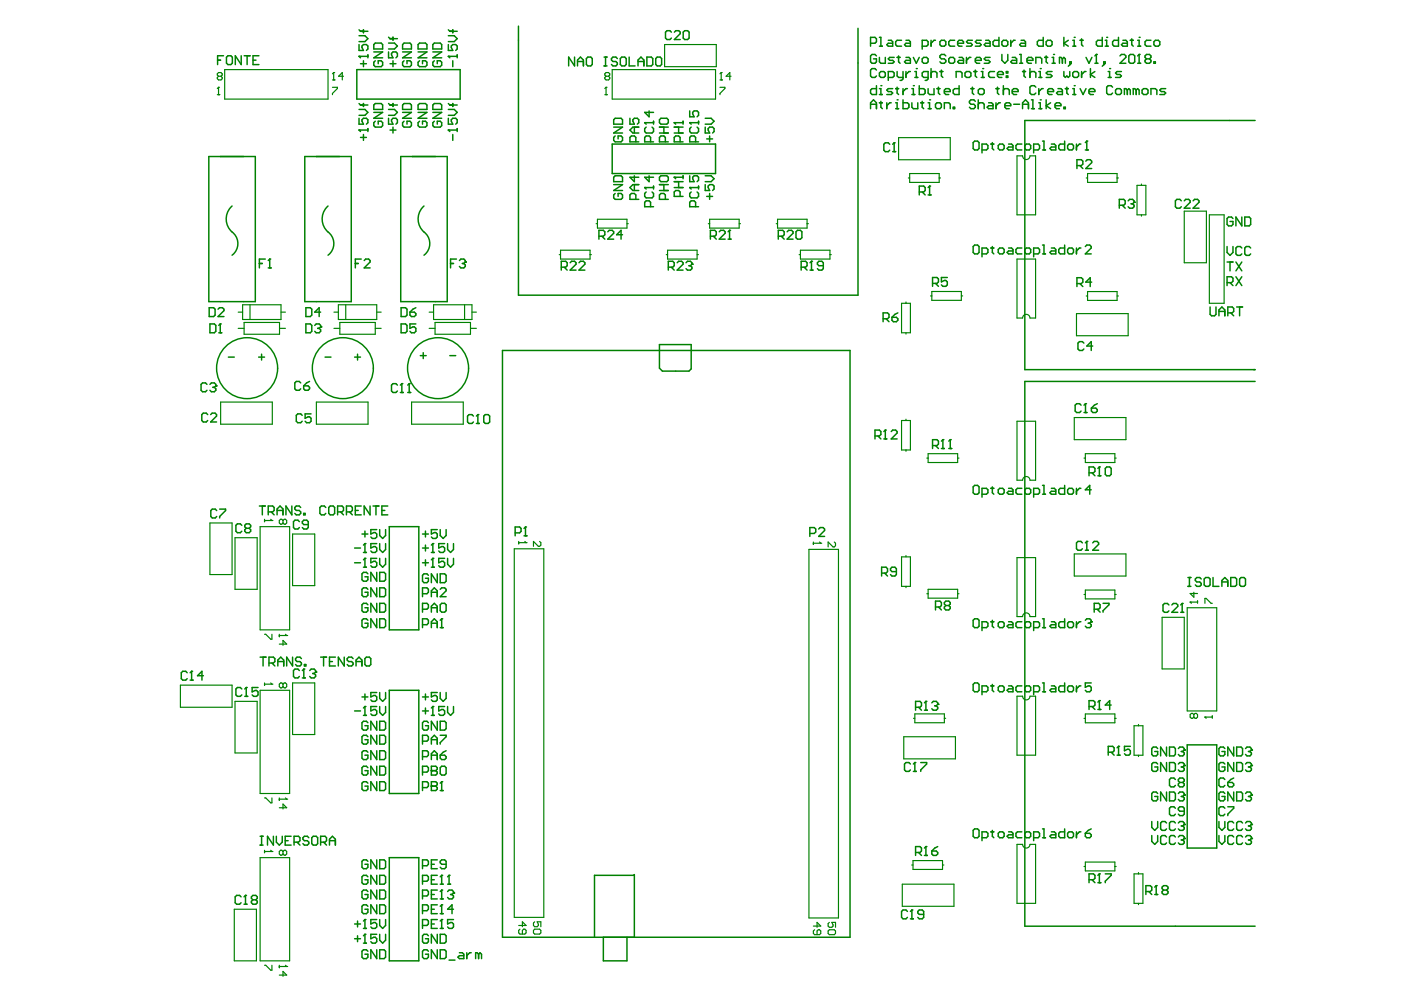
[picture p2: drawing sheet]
<svg xmlns="http://www.w3.org/2000/svg" width="297mm" height="210mm" viewBox="0 0 297 210" stroke-linecap="round" stroke-linejoin="round" font-family="sans-serif">
<g fill="none" stroke="#008000" stroke-width=".25">
<path d="M47.5 14.7h21.9v6.3h-21.9zM129.5 14.7h21.9v6.3h-21.9zM140.6 9.4h10.9v4.7h-10.9zM190.1 29.1h10.9v4.7h-10.9zM192.2 37.7h.3M192.5 36.7h6.2v1.9h-6.2zM198.7 37.7h.3M216.3 33h-1.1v12.5h3.9v-12.5h-1.2M229.8 37.7h.3M230.1 36.7h6.2v1.9h-6.2zM236.3 37.7h.3M240.6 39.2h1.8v6.3h-1.8z"/>
<path d="M241.5 38.9v.3M118.3 53.9h.3M118.6 52.9h6.2v1.9h-6.2zM124.8 53.9h.3M126.1 47.3h.3M126.4 46.4h6.2v1.9h-6.2zM132.6 47.3h.3M141 53.9h.2M141.2 52.9h6.3v1.9h-6.3zM147.5 53.9h.3M149.9 47.3h.2M150.1 46.4h6.3v1.9h-6.3z"/>
<path d="M156.4 47.3h.3M164.2 47.3h.3M164.5 46.4h6.2v1.9h-6.2zM169.1 53.9h.2M169.3 52.9h6.3v1.9h-6.3zM170.7 47.3h.3M175.6 53.9h.3M241.5 45.5v.2M250.5 44.7h4.7v10.9h-4.7zM255.9 45.5h3.1v18.7h-3.1zM50.4 69.5h1.2M50.4 66h.9"/>
<path d="M51.3 64.5h8.2v3.1h-8.2zM51.6 68.2h7.5v2.5h-7.5zM52.9 64.5v3.1M59.1 69.5h1.3M59.5 66h.9M70.6 69.5h1.3M70.6 66h1M71.6 64.5h8.1v3.1h-8.1zM71.9 68.2h7.5v2.5h-7.5zM73.1 64.5v3.1M79.4 69.5h1.2M79.7 66h.9"/>
<path d="M90.8 69.5h1.2M90.8 66h.9M91.7 64.5h8.2v3.1h-8.2zM92 68.2h7.5v2.5h-7.5zM98.3 64.5v3.1M99.5 69.5h1.3M99.9 66h.9M190.7 64.2h1.9v6.2h-1.9zM191.7 63.9v.3M191.7 70.4v.3M196.9 62.6h.2M197.1 61.7h6.3v1.9h-6.3z"/>
<path d="M203.4 62.6h.3M216.3 67.3h-1.1v-12.5h3.9v12.5h-1.2M227.7 66.4h11v4.6h-11zM229.8 62.6h.3M230.1 61.7h6.2v1.9h-6.2zM236.3 62.6h.3M46.7 85.1h10.9v4.7h-10.9zM66.9 85.1h11v4.7h-11zM87.1 85.1h10.9v4.7h-10.9zM190.7 89h1.9v6.2h-1.9zM191.7 88.7v.3M191.7 95.2v.3"/>
<path d="M196.1 96.9h.3M196.4 96h6.2v1.9h-6.2zM202.6 96.9h.3M227.3 88.4h10.9v4.6h-10.9zM229.3 96.9h.3M229.6 96h6.3v1.9h-6.3zM235.9 96.9h.2M44.4 110.7h4.7v10.9h-4.7zM49.7 113.8h4.7v10.9h-4.7zM55 111.4h6.3v21.9h-6.3zM61.9 113h4.7v10.9h-4.7zM108.8 116.1h6.2v78h-6.2z"/>
<path d="M171.1 116.2h6.3v78h-6.3zM190.7 117.8h1.9v6.3h-1.9zM191.7 117.6v.2M216.3 101.6h-1.1v-12.5h3.9v12.5h-1.2M227.3 117.2h10.9v4.7h-10.9zM191.7 124.1v.3M196.1 125.6h.3M196.4 124.7h6.2v1.9h-6.2zM202.6 125.6h.3M216.3 130.5h-1.1v-12.5h3.9v12.5h-1.2M229.3 125.8h.3M229.6 124.9h6.3v1.8h-6.3z"/>
<path d="M235.9 125.8h.2M245.9 130.6h4.6v10.9h-4.6zM251.2 128.6h6.2v21.8h-6.2zM38.2 145h10.9v4.7h-10.9zM49.7 148.4h4.7v10.9h-4.7zM55 146.1h6.3v21.8h-6.3zM61.9 144.5h4.7v10.9h-4.7zM191.2 155.9h10.9v4.7h-10.9zM193.3 152h.2M193.5 151.1h6.3v1.8h-6.3zM199.8 152h.3M216.3 147.3h-1.1v12.5h3.9v-12.5h-1.2"/>
<path d="M229.3 152h.3M229.6 151.1h6.3v1.8h-6.3zM235.9 152h.2M239.9 153.6h1.9v6.2h-1.9zM240.9 153.3v.3M240.9 159.8v.3M252.6 151.2l-.3-.2h-.2l-.3 .2v.5l.3 .3h.2l.3-.3M252.6 151.2l.2-.2h.3l.3 .2v.5l-.3 .3h-.3l-.2-.3M252.6 151.2v.5M254.9 151.7h.1M254.9 151.7h1.6M254.9 151.7l.3 .3"/>
<path d="M256.5 151.5v.5M216.3 178.7h-1.1v12.4h3.9v-12.4h-1.2M49.6 192.4h4.7v10.9h-4.7zM55 181.5h6.3v21.8h-6.3zM190.9 187.1h10.9v4.7h-10.9zM192.9 183h.3M193.2 182.1h6.2v1.9h-6.2zM199.4 183h.3M229.3 183.3h.3M229.6 182.4h6.3v1.9h-6.3zM235.9 183.3h.2M239.9 184.9h1.9v6.2h-1.9z"/>
<path d="M240.9 184.6v.3M240.9 191.1v.3"/>
</g>
<g fill="none" stroke="#008000" stroke-width=".31">
<path d="M75.5 14.7h21.9v6.3h-21.9zM109.7 5.5v57h71.8v-56.5M44.2 33.1h9.8v30.7h-9.8zM64.5 33.1h9.8v30.7h-9.8zM84.8 33.1h9.8v30.7h-9.8zM129.5 30.5h21.9v6.2h-21.9zM265.5 25.5h-48.7v52.7h48.7M68.8 75.6h1.2M88.9 75.3h1.3M89.5 74.6v1.3M106.3 74.2h73.5v124.1h-73.5zM139.5 72.9h6.7v5.2l-.4 .4h-5.7l-.6-.6z"/>
<path d="M43.8 81.3l-.3-.3h-.6l-.4 .3v1.3l.4 .3h.6l.3-.3M43.9 87.7l-.3-.3h-.6l-.3 .3v1.3l.3 .3h.6l.3-.3M44.4 81.3l.3-.3h.6l.4 .3v.3M44.6 87.7l.3-.3h.6l.3 .3v.3l-1.2 1.3h1.2M265.5 80.7h-48.7v115.3h48.7M45.8 108l-.3-.3h-.6l-.3 .3v1.3l.3 .3h.6l.3-.3M46.5 107.7h1.2v.3l-1.2 1.3v.3M82.4 111.4h6.2v21.9h-6.2zM82.4 146.1h6.2v21.8h-6.2zM251.2 157.6h6.2v21.8h-6.2zM82.4 181.5h6.2v21.8h-6.2zM125.8 198.3v-13.1h8.3l.1-.1v13.2"/>
<path d="M127.6 198.3v5h5v-5"/>
</g>
<circle cx="45.7" cy="81.6" r=".16" fill="#008000"/>
<path d="M44.4 68.5h.9l.4 .4v1.2l-.4 .3h-.9zM46.3 70.4h.6M46.6 68.5v1.9M45 82h.3M45.3 82l.4 .3v.3l-.4 .3h-.6l-.3-.3M45.7 81.6l-.4 .4" fill="none" stroke="#008000" stroke-width=".31"/>
<circle cx="46.6" cy="68.5" r=".16" fill="#008000"/>
<path d="M44.3 65.1h.9l.3 .3v1.3l-.3 .3h-.9zM46.1 65.4l.3-.3h.7l.3 .3v.3l-1.3 1.3h1.3M46.6 68.5l-.3 .4M51.2 145.8l-.4-.3h-.6l-.3 .3v1.2l.3 .3h.6l.4-.3M51.8 147.3h.6M52.1 145.5v1.8" fill="none" stroke="#008000" stroke-width=".31"/>
<g fill="none" stroke="#008000" stroke-width=".25">
<path d="M46.2 18.5h.1M46.2 16.1l-.2-.2v-.3l.2-.2h.6l.2 .2v.3l-.2 .2M46.2 16.1l-.2 .3v.3l.2 .2h.6l.2-.2v-.3l-.2-.3M46.2 16.1h.6M46.2 18.5v1.5M46.2 18.5l-.2 .2M46 20h.5M56 144.5v.5M56 144.8h1.5M57.3 144.5l.2 .3M57.5 144.8h.1M56 168.8h.2l1.1 1.1h.2v-1.1"/>
<path d="M56 179.9v.5M57.3 179.9l.2 .3M56 180.2h1.5M57.5 180.2h.1M56 204.2h.2l1.1 1.1h.2v-1.1"/>
</g>
<circle cx="52.1" cy="145.5" r=".16" fill="#008000"/>
<path d="M54.9 55.8h.6M56.1 54.8h-1.2v1.9M56.7 56.7h.7M57.1 54.8v1.9M54.7 75.6h1.3M55.3 74.9v1.3M51.2 111.2l-.4-.4h-.6l-.3 .4v1.2l.3 .3h.6l.4-.3M52.1 111.8l-.3-.3v-.3l.3-.4h.6l.3 .4v.3l-.3 .3M52.1 111.8l-.3 .3v.3l.3 .3h.6l.3-.3v-.3l-.3-.3M52.1 111.8h.6M52.1 145.5l-.3 .3M54.6 145.5h-1.3v.9l.7-.3h.3l.3 .3v.6l-.3 .3h-.6l-.4-.3" fill="none" stroke="#008000" stroke-width=".31"/>
<path d="M56 109.9v.5M56 110.1h1.5M57.3 109.9l.2 .2M57.5 110.1h.1M56 134.2h.2l1.1 1.1h.2v-1.1" fill="none" stroke="#008000" stroke-width=".25"/>
<circle cx="57.1" cy="54.8" r=".16" fill="#008000"/>
<path d="M57.1 54.8l-.4 .3M64.7 68.5h1l.3 .4v1.2l-.3 .3h-1zM66.6 68.9l.3-.4h.6l.3 .4v.3M63.6 81l-.3-.3h-.6l-.3 .3v1.3l.3 .3h.6l.3-.3M63.9 87.9l-.3-.3h-.6l-.3 .3v1.2l.3 .3h.6l.3-.3M64.2 81.6h1l.3 .4v.3l-.3 .3h-.6l-.4-.3zM65.5 80.7l-.6 .3-.7 .6M65.8 87.6h-1.2v.9l.9-.3 .3 .3v.6l-.3 .3h-.6l-.3-.3M63.3 110.4l-.3-.3h-.6l-.3 .3v1.2l.3 .3h.6l.3-.3M65.2 111h-.9l-.3-.3v-.3l.3-.3h.6l.3 .3v1.2l-.3 .3h-.6l-.3-.3" fill="none" stroke="#008000" stroke-width=".31"/>
<circle cx="67.8" cy="69.2" r=".16" fill="#008000"/>
<g fill="none" stroke="#008000" stroke-width=".31">
<path d="M75.2 55.8h.6M76.4 54.8h-1.2v1.9M77.1 55.1l.3-.3h.6l.3 .3v.3l-1.2 1.3h1.2M64.7 65.1h1l.3 .3v1.3l-.3 .3h-1zM67.2 69.5h.3M67.5 69.5l.3 .3v.3l-.3 .3h-.6l-.3-.3M67.8 69.2l-.3 .3M67.8 66h-1.2l.9-.9v1.9M75 75.6h1.3M75.6 74.9v1.3M84.1 81.5l-.3-.3h-.7l-.3 .3v1.2l.3 .3h.7l.3-.3M84.7 83h.6"/>
<path d="M85 81.2v1.8"/>
</g>
<path d="M70.3 18.5h1.1v.2l-1.1 1.1v.2M70.3 16.9h.6M70.6 15.4h.1M70.6 15.4v1.5M70.6 15.4l-.3 .2M72.7 16.1h-1.1l.8-.7v1.5" fill="none" stroke="#008000" stroke-width=".25"/>
<circle cx="85" cy="81.2" r=".16" fill="#008000"/>
<path d="M85 81.2l-.3 .3M86.3 83h.6M86.6 81.2v1.8" fill="none" stroke="#008000" stroke-width=".31"/>
<circle cx="86.6" cy="81.2" r=".16" fill="#008000"/>
<path d="M95.3 55.8h.6M96.6 54.8h-1.3v1.9M97.2 55.1l.3-.3h.6l.3 .3v.3M84.9 65.1h.9l.3 .3v1.3l-.3 .3h-.9zM84.9 68.5h.9l.3 .4v1.2l-.3 .3h-.9zM86.7 66h1l.3 .4v.3l-.3 .3h-.7l-.3-.3zM88 68.5h-1.3v1l.7-.3h.3l.3 .3v.6l-.3 .3h-.7l-.3-.3M88 65.1l-.6 .3-.7 .6M95.2 75.3h1.2M86.6 81.2l-.3 .3" fill="none" stroke="#008000" stroke-width=".31"/>
<circle cx="98.4" cy="55.4" r=".16" fill="#008000"/>
<g fill="none" stroke="#008000" stroke-width=".31">
<path d="M129.8 25.3l.3-.3h1.3l.3 .3v1h-1.9zM129.8 37.5l.3-.3h1.3l.3 .3v.9h-1.9zM129.8 39.1h1.9l-1.9 1.2h1.9M129.8 26.9h1.9l-1.9 1.2h1.9M130.1 28.8l-.3 .3v.6l.3 .3h1.3l.3-.3v-.6l-.3-.3h-.6v.6M133.3 25v1.3h.9l-.3-.6v-.4l.3-.3h.6l.3 .3v.7l-.3 .3M134.2 26.9v1.2M134.2 37.2v1.2l-.9-.9h1.8M134.2 39.1v1.2M134.5 30v-.9l-.3-.3h-.6l-.3 .3v.9h1.8M135.1 39.1h-1.2l-.6 .6 .6 .6h1.2M135.1 26.9h-1.2l-.6 .6 .6 .6h1.2"/>
<path d="M97.8 55.8h.3M98.1 55.8l.3 .3v.3l-.3 .3h-.6l-.3-.3M98.4 55.4l-.3 .4M130.1 40.9l-.3 .3v.7l.3 .3h1.3l.3-.3v-.7l-.3-.3h-.6v.7M134.5 42.2v-1l-.3-.3h-.6l-.3 .3v1h1.8M141.4 56.5h.9l.3-.3v-.6l-.3-.3h-.9v1.9M142 56.5l.6 .7M143.3 55.6l.3-.3h.6l.3 .3v.3l-1.2 1.3h1.2M145.1 55.6l.3-.3h.7l.3 .3v.3"/>
</g>
<path d="M128.2 18.5h.1M128.2 16.1l-.2-.2v-.3l.2-.2h.5l.3 .2v.3l-.3 .2M128.2 16.1l-.2 .3v.3l.2 .2h.5l.3-.2v-.3l-.3-.3M128.2 16.1h.5M128.2 18.5v1.5M128.2 18.5l-.2 .2M128 20h.5M114.2 114.6l.2 .2v.5l-.2 .3h-.3l-1-1v1M112.9 196.9l.2-.3h1.1l.2 .3v.5l-.2 .2h-1.1l-.2-.2zM113.1 195.1l-.2 .2v.5l.2 .3h.5l.3-.3-.3-.7h.8v1" fill="none" stroke="#008000" stroke-width=".25"/>
<circle cx="146.4" cy="55.9" r=".16" fill="#008000"/>
<path d="M142.6 39.7h1.9M142.6 38.4h1.9M142.6 37.5h1.9M143.6 38.4v1.3M144.5 37.2v.6M143.9 41.6v-1l-.3-.3h-.6l-.4 .3v1h1.9M145.8 56.2h.3M146.1 56.2l.3 .3v.3l-.3 .4h-.7l-.3-.4M146.4 55.9l-.3 .3" fill="none" stroke="#008000" stroke-width=".31"/>
<circle cx="142.6" cy="37.5" r=".16" fill="#008000"/>
<path d="M142.6 37.5l.4 .3M142.6 28.1h1.9M142.6 26.9h1.9M142.6 26h1.9M143.6 26.9v1.2M143.9 30v-.9l-.3-.3h-.6l-.4 .3v.9h1.9M144.5 25.7v.6" fill="none" stroke="#008000" stroke-width=".31"/>
<circle cx="142.6" cy="26" r=".16" fill="#008000"/>
<path d="M142 6.8l-.3-.3h-.6l-.3 .3v1.3l.3 .3h.6l.3-.3M142.7 6.8l.3-.3h.6l.3 .3v.3l-1.2 1.3h1.2M144.5 6.8l.4-.3h.6l.3 .3v1.3l-.3 .3h-.6l-.4-.3zM142.6 26l.4 .3M150.3 50h.9l.3-.3v-.7l-.3-.3h-.9v1.9M150.9 50l.6 .6M152.2 49l.3-.3h.6l.3 .3v.4l-1.2 1.2h1.2M154 50.6h.7M154.4 48.7v1.9" fill="none" stroke="#008000" stroke-width=".31"/>
<circle cx="154.4" cy="48.7" r=".16" fill="#008000"/>
<path d="M154.4 48.7l-.4 .3M195.9 179.1v1.9M193.7 180.4h.9l.4-.3v-.7l-.4-.3h-.9v1.9M194.3 180.4l.7 .6M195.6 181h.6" fill="none" stroke="#008000" stroke-width=".31"/>
<g fill="none" stroke="#008000" stroke-width=".25">
<path d="M152.3 18.5h1.1v.2l-1.1 1.1v.2M152.3 16.9h.5M152.6 15.4h.1M152.6 15.4v1.5M152.6 15.4l-.3 .2M154.7 16.1h-1.1l.8-.7v1.5M172.1 114.7v.5M172.1 114.9h1.5M173.4 114.7l.2 .2M173.6 114.9h.1M176.5 114.7l.3 .2v.6l-.3 .2h-.3l-1-1v1M172.1 196h1.5l-.7-.8v1"/>
<path d="M172.3 196.7l-.2 .3v.5l.2 .3h1.1l.2-.3v-.5l-.2-.3h-.3l-.2 .3v.8M175.2 197l.3-.3h1l.3 .3v.5l-.3 .3h-1l-.3-.3zM175.5 195.2l-.3 .2v.6l.3 .2h.5l.2-.2-.2-.8h.8v1"/>
</g>
<circle cx="195.9" cy="179.1" r=".16" fill="#008000"/>
<path d="M192.6 161.7l-.3-.3h-.6l-.3 .3v1.2l.3 .3h.6l.3-.3M193.2 163.2h.7M193.5 161.4v1.8M195.9 179.1l-.3 .3M198.4 179.1l-.6 .3-.7 .7M197.1 180.1h1l.3 .3v.3l-.3 .3h-.6l-.4-.3z" fill="none" stroke="#008000" stroke-width=".31"/>
<circle cx="193.5" cy="161.4" r=".16" fill="#008000"/>
<path d="M193.7 149.7h.9l.4-.4v-.6l-.4-.3h-.9v1.9M194.3 149.7l.7 .6M195.6 150.3h.6M195.9 148.4v1.9M193.5 161.4l-.3 .3M194.8 161.4h1.2v.3l-1.2 1.2v.3" fill="none" stroke="#008000" stroke-width=".31"/>
<circle cx="195.9" cy="148.4" r=".16" fill="#008000"/>
<path d="M195.9 148.4l-.3 .3M197.1 148.7l.4-.3h.6l.3 .3v.3" fill="none" stroke="#008000" stroke-width=".31"/>
<circle cx="198.4" cy="149" r=".16" fill="#008000"/>
<path d="M196.7 39.4v1.8M194.5 40.6h.9l.3-.3v-.6l-.3-.3h-.9v1.8M195.1 40.6l.6 .6M196.4 41.2h.6M197.8 149.3h.3M198.1 149.3l.3 .4v.3l-.3 .3h-.6l-.4-.3M198.4 149l-.3 .3" fill="none" stroke="#008000" stroke-width=".31"/>
<circle cx="196.7" cy="39.4" r=".16" fill="#008000"/>
<path d="M196.7 39.4l-.3 .3M230.4 186.2h.9l.4-.4v-.6l-.4-.3h-.9v1.9M231 186.2l.7 .6M232.3 186.8h.6M232.6 184.9v1.9" fill="none" stroke="#008000" stroke-width=".31"/>
<circle cx="232.6" cy="184.9" r=".16" fill="#008000"/>
<path d="M234.5 159.2h.9l.3-.3v-.7l-.3-.3h-.9v1.9M235.1 159.2l.6 .6M236.3 159.8h.7M236.6 157.9v1.9M232.6 184.9l-.3 .3M233.8 184.9h1.3v.3l-1.3 1.3v.3" fill="none" stroke="#008000" stroke-width=".31"/>
<circle cx="236.6" cy="157.9" r=".16" fill="#008000"/>
<path d="M230.4 149.5h.9l.4-.3v-.6l-.4-.3h-.9v1.8M231 149.5l.7 .6M232.3 150.1h.6M232.6 148.3v1.8M236.6 157.9l-.3 .3M239.1 157.9h-1.2v1l.6-.4h.3l.3 .4v.6l-.3 .3h-.6l-.3-.3" fill="none" stroke="#008000" stroke-width=".31"/>
<circle cx="232.6" cy="148.3" r=".16" fill="#008000"/>
<path d="M232.6 98.8v1.9M230.4 100.1h.9l.4-.4v-.6l-.4-.3h-.9v1.9M231 100.1l.7 .6M232.3 100.7h.6M231.5 128.9h.9l.3-.3v-.6l-.3-.3h-.9v1.8M232.1 128.9l.6 .6M233.4 127.7h1.2v.3l-1.2 1.2v.3M232.6 148.3l-.3 .3M235.1 149.2h-1.3l1-.9v1.8" fill="none" stroke="#008000" stroke-width=".31"/>
<circle cx="232.6" cy="98.8" r=".16" fill="#008000"/>
<path d="M232.6 98.8l-.3 .3M233.8 99.1l.3-.3h.7l.3 .3v1.3l-.3 .3h-.7l-.3-.3zM242.4 188.6h1l.3-.3v-.6l-.3-.3h-1v1.9M243.1 188.6l.6 .7M244.3 189.3h.6M244.6 187.4v1.9" fill="none" stroke="#008000" stroke-width=".31"/>
<circle cx="244.6" cy="187.4" r=".16" fill="#008000"/>
<path d="M63.3 141.9l-.3-.3h-.6l-.3 .3v1.2l.3 .3h.6l.3-.3M64 143.4h.6M64.3 141.6v1.8M244.6 187.4l-.3 .3M246.2 188.3l-.3-.3v-.3l.3-.3h.6l.3 .3v.3l-.3 .3M246.2 188.3l-.3 .3v.4l.3 .3h.6l.3-.3v-.4l-.3-.3M246.2 188.3h.6" fill="none" stroke="#008000" stroke-width=".31"/>
<path d="M251.8 127.4h.1M251.8 127.4h1.6M251.8 127.4l.3 .3M252.6 125.3v1.1l-.8-.8h1.6M253.4 127.1v.6M254.9 127.7v-1.1h.3l1 1.1h.3" fill="none" stroke="#008000" stroke-width=".25"/>
<circle cx="64.3" cy="141.6" r=".16" fill="#008000"/>
<path d="M64.3 141.6l-.3 .3M65.5 141.9l.3-.3h.7l.3 .3v.3" fill="none" stroke="#008000" stroke-width=".31"/>
<circle cx="66.8" cy="142.2" r=".16" fill="#008000"/>
<path d="M76 11.9h1.8M76.3 13.5h1.2M76.9 12.9v1.2M77.8 11.6v.6M66.1 142.5h.4M66.5 142.5l.3 .3v.3l-.3 .3h-.7l-.3-.3M66.8 142.2l-.3 .3" fill="none" stroke="#008000" stroke-width=".31"/>
<circle cx="76" cy="11.9" r=".16" fill="#008000"/>
<path d="M76 11.9l.3 .3M76 9.4v1.3h.9l-.3-1 .3-.3h.6l.3 .3v.7l-.3 .3M76 7.6h1.2l.6 .6-.6 .6h-1.2M76 6.3l.3 .3h1.5M76.9 6.3v.6M76 27.5h1.8M76.3 29.1h1.2M76.9 28.5v1.2M77.8 27.2v.6" fill="none" stroke="#008000" stroke-width=".31"/>
<circle cx="76" cy="27.5" r=".16" fill="#008000"/>
<g fill="none" stroke="#008000" stroke-width=".31">
<path d="M82.2 11v1.2h.9l-.3-.6v-.3l.3-.3h.7l.3 .3v.6l-.3 .3M82.2 9.1h1.3l.6 .6-.6 .7h-1.3M82.2 7.9l.3 .3h1.6M82.5 13.5h1.3M83.1 7.9v.6M83.1 12.9v1.2M85.2 9.4l.3-.3h1.2l.3 .3v1h-1.8zM85.2 11h1.8l-1.8 1.2h1.8M85.5 12.9l-.3 .3v.6l.3 .3h1.2l.3-.3v-.6l-.3-.3h-.6v.6M94.9 11.9h1.8M95.8 12.9v1.2M96.7 11.6v.6"/>
<path d="M76 27.5l.3 .3M76 25v1.3h.9l-.3-1 .3-.3h.6l.3 .3v.7l-.3 .3M76 23.2h1.2l.6 .6-.6 .6h-1.2M76 21.9l.3 .3h1.5M76.9 21.9v.6M82.2 25v1.3h.9l-.3-.7v-.3l.3-.3h.7l.3 .3v.7l-.3 .3M82.2 23.2h1.3l.6 .6-.6 .6h-1.3M82.2 21.9l.3 .3h1.6M82.5 27.5h1.3M83.1 21.9v.6M83.1 26.9v1.2M85.2 23.8h1.8l-1.8 1.2h1.8"/>
<path d="M85.2 22.2l.3-.3h1.2l.3 .3v1h-1.8zM85.5 25.6l-.3 .4v.6l.3 .3h1.2l.3-.3v-.6l-.3-.4h-.6v.7"/>
</g>
<circle cx="94.9" cy="11.9" r=".16" fill="#008000"/>
<g fill="none" stroke="#008000" stroke-width=".31">
<path d="M91.6 9.4l.3-.3h1.2l.3 .3v1h-1.8zM91.6 11h1.8l-1.8 1.2h1.8M91.9 12.9l-.3 .3v.6l.3 .3h1.2l.3-.3v-.6l-.3-.3h-.6v.6M94.9 11.9l.3 .3M94.9 9.4v1.3h.9l-.3-1 .3-.3h.6l.3 .3v.7l-.3 .3M94.9 7.6h1.2l.6 .6-.6 .6h-1.2M94.9 6.3l.3 .3h1.5M95.8 6.3v.6M91.6 22.2l.3-.3h1.2l.3 .3v1h-1.8zM91.6 23.8h1.8l-1.8 1.2h1.8M91.9 25.6l-.3 .4v.6l.3 .3h1.2l.3-.3v-.6l-.3-.4h-.6v.7M94.9 27.5h1.8"/>
<path d="M95.8 28.5v1.2M96.7 27.2v.6"/>
</g>
<circle cx="94.9" cy="27.5" r=".16" fill="#008000"/>
<path d="M94.9 27.5l.3 .3M94.9 25v1.3h.9l-.3-.7v-.3l.3-.3h.6l.3 .3v.7l-.3 .3M94.9 23.2h1.2l.6 .6-.6 .6h-1.2M94.9 21.9l.3 .3h1.5M95.8 21.9v.6M136.4 26h1.9M136.7 26.9l-.3 .3v.6l.3 .3h1.3l.3-.3v-.6l-.3-.3M137.6 30v-.9l-.3-.3h-.6l-.3 .3v.9h1.9M138.3 25.7v.6" fill="none" stroke="#008000" stroke-width=".31"/>
<circle cx="136.4" cy="26" r=".16" fill="#008000"/>
<path d="M136.4 26l.3 .3M137.3 23.5v1.2l-.9-.9h1.9M145.9 26h1.9M146.2 26.9l-.3 .3v.6l.3 .3h1.3l.3-.3v-.6l-.3-.3M147.2 30v-.9l-.3-.3h-.7l-.3 .3v.9h1.9M147.8 25.7v.6" fill="none" stroke="#008000" stroke-width=".31"/>
<circle cx="145.9" cy="26" r=".16" fill="#008000"/>
<path d="M145.9 26l.3 .3M145.9 23.5v1.2h1l-.4-.6v-.3l.4-.3h.6l.3 .3v.6l-.3 .3M171.3 112.9h1l.3-.3v-.7l-.3-.3h-1v1.9M173.2 111.9l.3-.3h.6l.4 .3v.4l-1.3 1.2h1.3M192 192.9l-.3-.4h-.6l-.4 .4v1.2l.4 .3h.6l.3-.3M192.6 194.4h.6M192.9 192.5v1.9" fill="none" stroke="#008000" stroke-width=".31"/>
<circle cx="192.9" cy="192.5" r=".16" fill="#008000"/>
<path d="M136.4 39.7h1.9M138.3 39.4v.6M136.7 40.6l-.3 .3v.7l.3 .3h1.3l.3-.3v-.7l-.3-.3M137.6 43.7v-.9l-.3-.3h-.6l-.3 .3v.9h1.9M192.9 192.5l-.3 .4M195.4 193.5h-.9l-.3-.3v-.3l.3-.4h.6l.3 .4v1.2l-.3 .3h-.6l-.3-.3" fill="none" stroke="#008000" stroke-width=".31"/>
<circle cx="136.4" cy="39.7" r=".16" fill="#008000"/>
<path d="M136.4 39.7l.3 .3M137.3 37.2v1.2l-.9-.9h1.9M145.9 39.7h1.9M147.8 39.4v.6M146.2 40.6l-.3 .3v.7l.3 .3h1.3l.3-.3v-.7l-.3-.3M147.2 43.7v-.9l-.3-.3h-.7l-.3 .3v.9h1.9" fill="none" stroke="#008000" stroke-width=".31"/>
<circle cx="145.9" cy="39.7" r=".16" fill="#008000"/>
<path d="M145.9 39.7l.3 .3M145.9 37.2v1.2h1l-.4-.6v-.3l.4-.3h.6l.3 .3v.6l-.3 .3M75 198.6h1.3M75.6 198v1.3M76.9 199.6h.6M77.2 197.7v1.9" fill="none" stroke="#008000" stroke-width=".31"/>
<circle cx="77.2" cy="197.7" r=".16" fill="#008000"/>
<g fill="none" stroke="#008000" stroke-width=".31">
<path d="M48.3 75.6h1.3M77.2 197.7l-.3 .3M77.8 185.5l-.3-.3h-.6l-.3 .3v1.3l.3 .3h.6l.3-.3v-.6h-.6M79.7 197.7h-1.2v.9l.6-.3h.3l.3 .3v.7l-.3 .3h-.6l-.3-.3M79.7 185.2v1.9l-1.2-1.9v1.9M80.3 185.2h1l.3 .3v1.3l-.3 .3h-1zM80.3 197.7v1.2l.7 .7 .6-.7v-1.2M89.4 186.5h.9l.3-.3v-.7l-.3-.3h-.9v1.9M90.6 198l-.3-.3h-.6l-.3 .3v1.3l.3 .3h.6l.3-.3v-.7h-.6M91.3 186.2h.6M92.5 185.2h-1.2v1.9h1.2M92.5 197.7v1.9l-1.2-1.9v1.9"/>
<path d="M93.1 197.7h1l.3 .3v1.3l-.3 .3h-1zM93.1 187.1h.7M93.4 185.2v1.9"/>
</g>
<circle cx="93.4" cy="185.2" r=".16" fill="#008000"/>
<path d="M93.4 185.2l-.3 .3M94.7 187.1h.6M95 185.2v1.9" fill="none" stroke="#008000" stroke-width=".31"/>
<circle cx="95" cy="185.2" r=".16" fill="#008000"/>
<path d="M259.6 55.4h1.3M260.2 55.4v1.9M261.5 55.4l1.2 1.9M262.7 55.4l-1.2 1.9M75 195.5h1.3M75.6 194.9v1.2M76.9 196.4h.6M77.2 194.6v1.8M95 185.2l-.3 .3" fill="none" stroke="#008000" stroke-width=".31"/>
<path d="M59.1 204.2v.6M59.1 204.5h1.6M59.1 206.3h1.6l-.8-.8v1.1M60.4 204.2l.3 .3M60.7 204.5h.1" fill="none" stroke="#008000" stroke-width=".25"/>
<circle cx="77.2" cy="194.6" r=".16" fill="#008000"/>
<g fill="none" stroke="#008000" stroke-width=".31">
<path d="M51 189.8l-.3-.3h-.6l-.3 .3v1.2l.3 .3h.6l.3-.3M51.6 191.3h.7M51.9 189.5v1.8M77.2 194.6l-.3 .3M77.8 188.6l-.3-.3h-.6l-.3 .3v1.3l.3 .3h.6l.3-.3v-.6h-.6M77.8 191.8l-.3-.3h-.6l-.3 .3v1.2l.3 .3h.6l.3-.3v-.6h-.6M79.7 194.6h-1.2v.9l.6-.3h.3l.3 .3v.6l-.3 .3h-.6l-.3-.3M79.7 188.3v1.9l-1.2-1.9v1.9M79.7 191.5v1.8l-1.2-1.8v1.8M80.3 188.3h1l.3 .3v1.3l-.3 .3h-1zM80.3 191.5h1l.3 .3v1.2l-.3 .3h-1zM80.3 194.6v1.2l.7 .6 .6-.6v-1.2"/>
<path d="M77.8 201.3l-.3-.3h-.6l-.3 .3v1.2l.3 .3h.6l.3-.3v-.6h-.6M79.7 201v1.8l-1.2-1.8v1.8M80.3 201h1l.3 .3v1.2l-.3 .3h-1z"/>
</g>
<circle cx="51.9" cy="189.5" r=".16" fill="#008000"/>
<g fill="none" stroke="#008000" stroke-width=".31">
<path d="M75 150.4h1.3M76.9 151.4h.6M77.2 149.5v1.9M77.8 155.9l-.3-.3h-.6l-.3 .3v1.2l.3 .4h.6l.3-.4v-.6h-.6M77.8 159.2l-.3-.3h-.6l-.3 .3v1.2l.3 .3h.6l.3-.3v-.6h-.6M79.7 155.6v1.9l-1.2-1.9v1.9M79.7 158.9v1.8l-1.2-1.8v1.8M80.3 155.6h1l.3 .3v1.2l-.3 .4h-1zM80.3 158.9h1l.3 .3v1.2l-.3 .3h-1zM55 177h.7M55 178.8h.7M55.3 177v1.8"/>
<path d="M57.8 177v1.8l-1.2-1.8v1.8M58.5 177v1.2l.6 .6 .6-.6v-1.2M60.3 177.9h.7M61.6 177h-1.3v1.8h1.3M62.2 178.2h.9l.4-.3v-.6l-.4-.3h-.9v1.8M62.8 178.2l.7 .6M65.3 177.3l-.3-.3h-.6l-.3 .3v.3l.3 .3h.6l.3 .3v.3l-.3 .3h-.6l-.3-.3M66 177.3l.3-.3h.6l.3 .3v1.2l-.3 .3h-.6l-.3-.3zM67.8 178.2h1l.3-.3v-.6l-.3-.3h-1v1.8M68.5 178.2l.6 .6M69.7 177.9h1.3M69.7 178.8v-1.2l.6-.6 .7 .6v1.2"/>
<path d="M77.8 165.7l-.3-.3h-.6l-.3 .3v1.3l.3 .3h.6l.3-.3v-.7h-.6M79.7 165.4v1.9l-1.2-1.9v1.9M80.3 165.4h1l.3 .3v1.3l-.3 .3h-1zM51.9 189.5l-.3 .3M53.5 190.4l-.3-.3v-.3l.3-.3h.6l.3 .3v.3l-.3 .3M53.5 190.4l-.3 .3v.3l.3 .3h.6l.3-.3v-.3l-.3-.3M53.5 190.4h.6"/>
</g>
<path d="M59.1 168.8v.6M59.1 170.9h1.6l-.8-.8v1.1M59.1 169.1h1.6M60.4 168.8l.3 .3M60.7 169.1h.1M59.9 180.2l.2-.3h.3l.3 .3v.5l-.3 .3h-.3l-.2-.3M59.9 180.2l-.3-.3h-.2l-.3 .3v.5l.3 .3h.2l.3-.3M59.9 180.2v.5" fill="none" stroke="#008000" stroke-width=".25"/>
<circle cx="77.2" cy="149.5" r=".16" fill="#008000"/>
<g fill="none" stroke="#008000" stroke-width=".31">
<path d="M75 116h1.3M76.9 116.9h.6M77.2 115v1.9M55 139h1.3M55.7 139v1.9M58.8 140h1.2M61.9 139v1.9l-1.2-1.9v1.9M63.8 139.4l-.3-.4h-.7l-.3 .4v.3l.3 .3h.7l.3 .3v.3l-.3 .3h-.7l-.3-.3M67.8 139h1.3M68.5 139v1.9M69.7 140h.6M71 139h-1.3v1.9h1.3"/>
<path d="M72.8 139v1.9l-1.2-1.9v1.9M74.7 139.4l-.3-.4h-.6l-.3 .4v.3l.3 .3h.6l.3 .3v.3l-.3 .3h-.6l-.3-.3M75.3 140h1.3M77.2 139.4l.3-.4h.6l.3 .4v1.2l-.3 .3h-.6l-.3-.3zM77.8 124.7l-.3-.3h-.6l-.3 .3v1.2l.3 .4h.6l.3-.4v-.6h-.6M77.8 128l-.3-.3h-.6l-.3 .3v1.2l.3 .3h.6l.3-.3v-.6h-.6M77.8 131.2l-.3-.3h-.6l-.3 .3v1.3l.3 .3h.6l.3-.3v-.6h-.6M79.7 124.4v1.9l-1.2-1.9v1.9M79.7 127.7v1.8l-1.2-1.8v1.8M79.7 130.9v1.9l-1.2-1.9v1.9M80.3 124.4h1l.3 .3v1.2l-.3 .4h-1zM80.3 127.7h1l.3 .3v1.2l-.3 .3h-1z"/>
<path d="M80.3 130.9h1l.3 .3v1.3l-.3 .3h-1zM56.9 140.3h.9l.4-.3v-.6l-.4-.4h-.9v1.9M57.5 140.3l.7 .6M58.8 140.9v-1.2l.6-.7 .6 .7v1.2M64.4 140.6h.3v.3h-.3zM75.3 140.9v-1.2l.7-.7 .6 .7v1.2M76.6 147.5h1.2M77.2 149.5l-.3 .3M77.2 146.8v1.3M79.7 149.5h-1.2v.9l.9-.3 .3 .3v.7l-.3 .3h-.6l-.3-.3M79.7 146.5h-1.2v1l.9-.3 .3 .3v.6l-.3 .3h-.6l-.3-.3M80.3 146.5v1.3l.7 .6 .6-.6v-1.3"/>
<path d="M80.3 149.5v1.2l.7 .7 .6-.7v-1.2"/>
</g>
<path d="M59.1 134.2v.5M59.1 136.3h1.6l-.8-.8v1.1M59.1 134.5h1.6M60.4 134.2l.3 .3M60.7 134.5h.1M59.9 144.8l.2-.3h.3l.3 .3v.5l-.3 .2h-.3l-.2-.2M59.9 144.8l-.3-.3h-.2l-.3 .3v.5l.3 .2h.2l.3-.2M59.9 144.8v.5" fill="none" stroke="#008000" stroke-width=".25"/>
<circle cx="77.2" cy="115" r=".16" fill="#008000"/>
<path d="M75 119.1h1.3M77.2 115l-.3 .3M77.2 118.1v1.9M79.7 115h-1.2v1l.6-.4h.3l.3 .4v.6l-.3 .3h-.6l-.3-.3M80.3 115v1.3l.7 .6 .6-.6v-1.3M76.9 120h.6" fill="none" stroke="#008000" stroke-width=".31"/>
<circle cx="77.2" cy="118.1" r=".16" fill="#008000"/>
<g fill="none" stroke="#008000" stroke-width=".31">
<path d="M54.9 107.1h1.2M55.5 107.1v1.8M56.7 108.3h1l.3-.3v-.6l-.3-.3h-1v1.8M57.4 108.3l.6 .6M58.6 108.9v-1.2l.6-.6 .7 .6v1.2M58.6 108h1.3M61.7 107.1v1.8l-1.2-1.8v1.8M63.6 107.4l-.3-.3h-.6l-.3 .3v.3l.3 .3h.6l.3 .3v.3l-.3 .3h-.6l-.3-.3M64.2 108.6h.4v.3h-.4zM68.9 107.4l-.3-.3h-.6l-.3 .3v1.2l.3 .3h.6l.3-.3M69.6 107.4l.3-.3h.6l.3 .3v1.2l-.3 .3h-.6l-.3-.3zM71.4 108.3h1l.3-.3v-.6l-.3-.3h-1v1.8"/>
<path d="M72 108.3l.7 .6M73.3 108.3h.9l.3-.3v-.6l-.3-.3h-.9v1.8M73.9 108.3l.6 .6M75.2 108h.6M76.4 107.1h-1.2v1.8h1.2M77.2 118.1l-.3 .4M78.3 107.1v1.8l-1.3-1.8v1.8M78.9 107.1h1.3M79.5 107.1v1.8M79.7 118.1h-1.2v1l.6-.3h.3l.3 .3v.6l-.3 .3h-.6l-.3-.3M80.3 118.1v1.3l.7 .6 .6-.6v-1.3M80.8 108h.6"/>
<path d="M82 107.1h-1.2v1.8h1.2M77.8 121.4l-.3-.3h-.6l-.3 .3v1.3l.3 .3h.6l.3-.3v-.7h-.6M79.7 121.1v1.9l-1.2-1.9v1.9M80.3 121.1h1l.3 .3v1.3l-.3 .3h-1zM89.4 195.8h.9l.3-.3v-.6l-.3-.3h-.9v1.8M91.3 195.5h.6M92.5 194.6h-1.2v1.8h1.2M93.1 196.4h.7M93.4 194.6v1.8M90.6 201.3l-.3-.3h-.6l-.3 .3v1.2l.3 .3h.6l.3-.3v-.6h-.6M92.5 201v1.8l-1.2-1.8v1.8M93.1 201h1l.3 .3v1.2l-.3 .3h-1z"/>
<path d="M95 203.2h1.3M97.2 201.6h.6l.3 .3v.9h-.9l-.3-.3 .3-.3h.9M98.8 201.6v1.2M99.7 201.6h-.3l-.6 .6M101.3 201.9l-.4-.3h-.3v1.2M101.3 201.9v.9M101.3 201.9l.3-.3 .3 .3v.9"/>
</g>
<path d="M59.9 110.1l.2-.2h.3l.3 .2v.6l-.3 .2h-.3l-.2-.2M59.9 110.1l-.3-.2h-.2l-.3 .2v.6l.3 .2h.2l.3-.2M59.9 110.1v.6M109.7 195.8h1.6l-.8-.7v1M110 196.6l-.3 .3v.5l.3 .2h1l.3-.2v-.5l-.3-.3h-.2l-.3 .3v.7" fill="none" stroke="#008000" stroke-width=".25"/>
<circle cx="93.4" cy="194.6" r=".16" fill="#008000"/>
<path d="M89.4 192.7h.9l.3-.3v-.6l-.3-.3h-.9v1.8M91.3 192.4h.6M92.5 191.5h-1.2v1.8h1.2M93.1 193.3h.7M93.4 194.6l-.3 .3M93.4 191.5v1.8M95.9 194.6h-1.2v.9l.9-.3 .3 .3v.6l-.3 .3h-.6l-.3-.3" fill="none" stroke="#008000" stroke-width=".31"/>
<circle cx="93.4" cy="191.5" r=".16" fill="#008000"/>
<path d="M89.4 189.6h.9l.3-.3v-.7l-.3-.3h-.9v1.9M91.3 189.3h.6M92.5 188.3h-1.2v1.9h1.2M93.1 190.2h.7M93.4 191.5l-.3 .3M93.4 188.3v1.9M95.9 192.4h-1.2l.9-.9v1.8" fill="none" stroke="#008000" stroke-width=".31"/>
<circle cx="93.4" cy="188.3" r=".16" fill="#008000"/>
<path d="M93.4 188.3l-.3 .3M94.7 188.6l.3-.3h.6l.3 .3v.4" fill="none" stroke="#008000" stroke-width=".31"/>
<circle cx="95.9" cy="189" r=".16" fill="#008000"/>
<path d="M89.4 166.7h.9l.3-.4v-.6l-.3-.3h-.9v1.9M91.3 165.4v1.9h.9l.3-.3v-.3l-.3-.4h-.9M95.3 189.3h.3M95.6 189.3l.3 .3v.3l-.3 .3h-.6l-.3-.3M95.9 189l-.3 .3" fill="none" stroke="#008000" stroke-width=".31"/>
<circle cx="91.3" cy="166.3" r=".16" fill="#008000"/>
<path d="M91.3 165.4h.9l.3 .3v.3l-.3 .3h-.9M93.1 167.3h.7M93.4 165.4v1.9" fill="none" stroke="#008000" stroke-width=".31"/>
<circle cx="93.4" cy="165.4" r=".16" fill="#008000"/>
<g fill="none" stroke="#008000" stroke-width=".31">
<path d="M89.4 156.8h.9l.3-.3v-.6l-.3-.3h-.9v1.9M89.4 150.4h1.2M90 149.8v1.3M91.3 157.5v-1.3l.6-.6 .6 .6v1.3M91.3 156.5h1.2M91.3 159.8h1.2M91.3 151.4h.6M91.6 149.5v1.9M93.1 155.6h1.3v.3l-1.3 1.2v.4M93.1 159.8h1l.3 .3v.3l-.3 .3h-.7l-.3-.3zM94.4 158.9l-.6 .3-.7 .6M89.4 160.1h.9l.3-.3v-.6l-.3-.3h-.9v1.8"/>
<path d="M91.3 160.7v-1.2l.6-.6 .6 .6v1.2M93.4 165.4l-.3 .3"/>
</g>
<circle cx="91.6" cy="149.5" r=".16" fill="#008000"/>
<path d="M89.4 132.2h.9l.3-.3v-.7l-.3-.3h-.9v1.9M91.3 132.8v-1.2l.6-.7 .6 .7v1.2M91.3 131.9h1.2M93.1 132.8h.7M93.4 130.9v1.9M89.4 147.5h1.2M90 146.8v1.3M91.6 149.5l-.3 .3M92.5 146.5h-1.2v1l.6-.3h.3l.3 .3v.6l-.3 .3h-.6l-.3-.3M93.1 146.5v1.3l.7 .6 .6-.6v-1.3M94.1 149.5h-1.3v.9l1-.3 .3 .3v.7l-.3 .3h-.7l-.3-.3M94.7 149.5v1.2l.6 .7 .6-.7v-1.2" fill="none" stroke="#008000" stroke-width=".31"/>
<circle cx="93.4" cy="130.9" r=".16" fill="#008000"/>
<g fill="none" stroke="#008000" stroke-width=".31">
<path d="M89.4 116h1.2M90 115.3v1.3M91.3 116.9h.6M91.6 115v1.9M89.4 125.6h.9l.3-.3v-.6l-.3-.3h-.9v1.9M89.4 128.9h.9l.3-.3v-.6l-.3-.3h-.9v1.8M91.3 126.3v-1.3l.6-.6 .6 .6v1.3M91.3 129.5v-1.2l.6-.6 .6 .6v1.2M91.3 128.6h1.2M91.3 125.3h1.2M93.1 128l.3-.3h.7l.3 .3v1.2l-.3 .3h-.7l-.3-.3zM93.1 124.7l.3-.3h.7l.3 .3v.3l-1.3 1.3h1.3"/>
<path d="M93.4 130.9l-.3 .3"/>
</g>
<circle cx="91.6" cy="115" r=".16" fill="#008000"/>
<path d="M89.4 119.1h1.2M90 118.5v1.2M91.6 115l-.3 .3M91.6 118.1v1.9M94.1 115h-1.3v1l.6-.4h.4l.3 .4v.6l-.3 .3h-.7l-.3-.3M94.7 115v1.3l.6 .6 .6-.6v-1.3M91.3 120h.6" fill="none" stroke="#008000" stroke-width=".31"/>
<circle cx="91.6" cy="118.1" r=".16" fill="#008000"/>
<path d="M91.6 118.1l-.3 .4M94.1 118.1h-1.3v1l.6-.3h.4l.3 .3v.6l-.3 .3h-.7l-.3-.3M94.7 118.1v1.3l.6 .6 .6-.6v-1.3M109 112.8h.9l.3-.4v-.6l-.3-.3h-.9v1.9M110.9 113.4h.6M111.2 111.5v1.9M90.6 121.7l-.3-.3h-.6l-.3 .3v1.3l.3 .3h.6l.3-.3v-.6h-.6M92.5 121.4v1.9l-1.2-1.9v1.9M93.1 121.4h1l.3 .3v1.3l-.3 .3h-1z" fill="none" stroke="#008000" stroke-width=".31"/>
<path d="M109.7 114.6v.5M109.7 114.8h1.6M111 114.6l.3 .2M111.3 114.8h.1" fill="none" stroke="#008000" stroke-width=".25"/>
<circle cx="111.2" cy="111.5" r=".16" fill="#008000"/>
<path d="M100.2 88l-.3-.3h-.7l-.3 .3v1.3l.3 .3h.7l.3-.3M100.8 89.6h.6M101.1 87.7v1.9M111.2 111.5l-.3 .3" fill="none" stroke="#008000" stroke-width=".31"/>
<circle cx="101.1" cy="87.7" r=".16" fill="#008000"/>
<g fill="none" stroke="#008000" stroke-width=".31">
<path d="M139.5 25.3l.3-.3h1.3l.3 .3v.7l-.3 .3h-1.3l-.3-.3zM139.5 37.5l.3-.3h1.3l.3 .3v.6l-.3 .3h-1.3l-.3-.3zM139.5 39.1h1.9M139.5 28.1h1.9M139.5 26.9h1.9M140.5 26.9v1.2M140.5 39.1v1.2M140.8 30v-.9l-.3-.3h-.7l-.3 .3v.9h1.9M149.2 39.1v1.2h.9l-.3-.9 .3-.3h.7l.3 .3v.6l-.3 .3M149.2 26.9v1.2h.9l-.3-.9 .3-.3h.7l.3 .3v.6l-.3 .3M149.2 37.2h1.2l.7 .6-.7 .6h-1.2M149.2 25h1.2l.7 .7-.7 .6h-1.2"/>
<path d="M149.5 29.4h1.3M150.1 28.8v1.2M118.7 56.5h1l.3-.3v-.6l-.3-.3h-1v1.9M119.4 56.5l.6 .7M120.6 55.6l.3-.3h.7l.3 .3v.3l-1.3 1.3h1.3M122.5 55.6l.3-.3h.6l.3 .3v.3l-1.2 1.3h1.2M126.7 50h.9l.4-.3v-.7l-.4-.3h-.9v1.9M127.3 50l.7 .6M128.6 49l.3-.3h.6l.3 .3v.4l-1.2 1.2h1.2M131.7 49.7h-1.2l.9-1v1.9M139.5 40.3h1.9M140.8 42.2v-1l-.3-.3h-.7l-.3 .3v1h1.9"/>
<path d="M149.5 41.6h1.3M150.1 40.9v1.3M101.1 87.7l-.3 .3M102.3 88l.4-.3h.6l.3 .3v1.3l-.3 .3h-.6l-.4-.3zM185.1 92.3h1l.3-.4v-.6l-.3-.3h-1v1.9M185.7 92.3l.7 .6M187 92.9h.6M187.3 91v1.9M186.5 121.3h1l.3-.3v-.7l-.3-.3h-1v1.9M187.1 121.3l.7 .6M189.6 121h-.9l-.3-.4v-.3l.3-.3h.6l.3 .3v1.3l-.3 .3h-.6l-.3-.3M197.9 128.4h1l.3-.3v-.6l-.3-.3h-1v1.9"/>
<path d="M198.5 128.4l.7 .7M200.1 128.1l-.3-.3v-.3l.3-.3h.6l.3 .3v.3l-.3 .3M200.1 128.1l-.3 .3v.4l.3 .3h.6l.3-.3v-.4l-.3-.3M200.1 128.1h.6"/>
</g>
<circle cx="187.3" cy="91" r=".16" fill="#008000"/>
<g fill="none" stroke="#008000" stroke-width=".31">
<path d="M169.5 56.5h.9l.3-.3v-.6l-.3-.3h-.9v1.9M170.1 56.5l.6 .7M171.4 57.2h.6M171.7 55.3v1.9M197.3 60h.9l.3-.3v-.7l-.3-.3h-.9v1.9M197.9 60l.6 .6M200.4 58.7h-1.2v1l.6-.4h.3l.3 .4v.6l-.3 .3h-.6l-.3-.3M186.8 67.5h1l.3-.4v-.6l-.3-.3h-1v1.9M187.5 67.5l.6 .6M188.7 67.1h.9l.4 .4v.3l-.4 .3h-.6l-.3-.3zM190 66.2l-.7 .3-.6 .6M187.3 91l-.3 .3"/>
<path d="M188.6 91.3l.3-.3h.6l.3 .3v.3l-1.2 1.3h1.2"/>
</g>
<circle cx="171.7" cy="55.3" r=".16" fill="#008000"/>
<path d="M188.2 30.5l-.3-.3h-.6l-.3 .3v1.3l.3 .3h.6l.3-.3M188.9 32.1h.6M189.2 30.2v1.9M171.7 55.3l-.3 .3M174.2 56.2h-1l-.3-.3v-.3l.3-.3h.7l.3 .3v1.2l-.3 .4h-.7l-.3-.4" fill="none" stroke="#008000" stroke-width=".31"/>
<circle cx="189.2" cy="30.2" r=".16" fill="#008000"/>
<g fill="none" stroke="#008000" stroke-width=".31">
<path d="M189.2 30.2l-.3 .3M205.9 131.2l.3-.3h.6l.3 .3v1.3l-.3 .3h-.6l-.3-.3zM207.8 132.8h.9l.3-.3v-.6l-.3-.3h-.9v1.8M209.6 131.6h.7M209.9 131.2v1.3l.4 .3M211.2 131.9l.3-.3h.6l.3 .3v.6l-.3 .3h-.6l-.3-.3zM213.4 131.6h.6l.3 .3v.9h-.9l-.3-.3 .3-.3h.9M216.2 131.6h-.9l-.4 .3v.6l.4 .3h.9M216.8 131.9l.3-.3h.7l.3 .3v.6l-.3 .3h-.7l-.3-.3zM218.7 132.8h.9l.3-.3v-.6l-.3-.3h-.9v1.8M220.6 130.9h.3v1.9M220.6 132.8h.6"/>
<path d="M222.4 131.6h.7l.3 .3v.9h-1l-.3-.3 .3-.3h1M225.2 130.9v1.9h-.9l-.3-.3v-.6l.3-.3h.9M225.9 131.9l.3-.3h.6l.3 .3v.6l-.3 .3h-.6l-.3-.3zM227.7 131.6v1.2M228.7 131.6h-.3l-.7 .6M229.6 131.2l.3-.3h.7l.3 .3v.4M205.9 144.8l.3-.3h.6l.3 .3v1.3l-.3 .3h-.6l-.3-.3zM207.8 146.4h.9l.3-.3v-.7l-.3-.3h-.9v1.9M209.6 145.1h.7M209.9 144.8v1.3l.4 .3M211.2 145.4l.3-.3h.6l.3 .3v.7l-.3 .3h-.6l-.3-.3zM213.4 145.1h.6l.3 .3v1h-.9l-.3-.3 .3-.3h.9"/>
<path d="M216.2 145.1h-.9l-.4 .3v.7l.4 .3h.9M216.8 145.4l.3-.3h.7l.3 .3v.7l-.3 .3h-.7l-.3-.3zM218.7 146.4h.9l.3-.3v-.7l-.3-.3h-.9v1.9M220.6 144.5h.3v1.9M220.6 146.4h.6M222.4 145.1h.7l.3 .3v1h-1l-.3-.3 .3-.3h1M225.2 144.5v1.9h-.9l-.3-.3v-.7l.3-.3h.9M225.9 145.4l.3-.3h.6l.3 .3v.7l-.3 .3h-.6l-.3-.3zM227.7 145.1v1.3M228.7 145.1h-.3l-.7 .7M230.9 144.5h-1.3v.9l.6-.3h.4l.3 .3v.7l-.3 .3h-.7l-.3-.3M205.9 175.7l.3-.3h.6l.3 .3v1.3l-.3 .3h-.6l-.3-.3z"/>
<path d="M207.8 177.3h.9l.3-.3v-.7l-.3-.3h-.9v1.9M209.6 176h.7M209.9 175.7v1.3l.4 .3M211.2 176.3l.3-.3h.6l.3 .3v.7l-.3 .3h-.6l-.3-.3zM213.4 176h.6l.3 .3v1h-.9l-.3-.3 .3-.4h.9M216.2 176h-.9l-.4 .3v.7l.4 .3h.9M216.8 176.3l.3-.3h.7l.3 .3v.7l-.3 .3h-.7l-.3-.3zM218.7 177.3h.9l.3-.3v-.7l-.3-.3h-.9v1.9M220.6 175.4h.3v1.9M220.6 177.3h.6M222.4 176h.7l.3 .3v1h-1l-.3-.3 .3-.4h1M225.2 175.4v1.9h-.9l-.3-.3v-.7l.3-.3h.9"/>
<path d="M225.9 176.3l.3-.3h.6l.3 .3v.7l-.3 .3h-.6l-.3-.3zM227.7 176v1.3M228.7 176h-.3l-.7 .6M229.6 176.3h1l.3 .3v.4l-.3 .3h-.7l-.3-.3zM230.9 175.4l-.7 .3-.6 .6"/>
</g>
<circle cx="230.9" cy="131.6" r=".16" fill="#008000"/>
<path d="M229 114.9l-.3-.3h-.6l-.4 .3v1.2l.4 .3h.6l.3-.3M229.6 116.4h.6M229.9 114.6v1.8M230.2 131.9h.4M230.6 131.9l.3 .3v.3l-.3 .3h-.7l-.3-.3M230.9 131.6l-.3 .3" fill="none" stroke="#008000" stroke-width=".31"/>
<circle cx="229.9" cy="114.6" r=".16" fill="#008000"/>
<path d="M228.7 85.7l-.3-.3h-.6l-.3 .3v1.3l.3 .3h.6l.3-.3M229.3 87.3h.7M229.7 85.4v1.9M229.9 114.6l-.3 .3M231.2 114.9l.3-.3h.6l.3 .3v.3l-1.2 1.2h1.2" fill="none" stroke="#008000" stroke-width=".31"/>
<circle cx="229.7" cy="85.4" r=".16" fill="#008000"/>
<g fill="none" stroke="#008000" stroke-width=".31">
<path d="M205.9 30.2l.3-.3h.6l.3 .3v1.2l-.3 .3h-.6l-.3-.3zM207.8 31.7h.9l.3-.3v-.6l-.3-.3h-.9v1.9M209.6 30.5h.7M209.9 30.2v1.2l.4 .3M211.2 30.8l.3-.3h.6l.3 .3v.6l-.3 .3h-.6l-.3-.3zM213.4 30.5h.6l.3 .3v.9h-.9l-.3-.3 .3-.3h.9M216.2 30.5h-.9l-.4 .3v.6l.4 .3h.9M216.8 30.8l.3-.3h.7l.3 .3v.6l-.3 .3h-.7l-.3-.3zM218.7 31.7h.9l.3-.3v-.6l-.3-.3h-.9v1.9M220.6 29.9h.3v1.8M220.6 31.7h.6M222.4 30.5h.7l.3 .3v.9h-1l-.3-.3 .3-.3h1"/>
<path d="M225.2 29.9v1.8h-.9l-.3-.3v-.6l.3-.3h.9M225.9 30.8l.3-.3h.6l.3 .3v.6l-.3 .3h-.6l-.3-.3zM227.7 30.5v1.2M228.7 30.5h-.3l-.7 .6M229.6 31.7h.6M229.9 29.9v1.8M231 59.7h-1.3l1-.9v1.8M227.8 60h1l.3-.3v-.6l-.3-.3h-1v1.8M228.5 60l.6 .6M229.7 85.4l-.4 .3M230.9 86.4h.9l.4 .3v.3l-.4 .3h-.6l-.3-.3zM232.2 85.4l-.7 .3-.6 .7"/>
</g>
<circle cx="229.9" cy="29.9" r=".16" fill="#008000"/>
<path d="M229.9 29.9l-.3 .3M257.9 176.8v1.2l.6 .7 .6-.7v-1.2M261 177.1l-.3-.3h-.6l-.3 .3v1.3l.3 .3h.6l.3-.3M262.9 177.1l-.3-.3h-.7l-.3 .3v1.3l.3 .3h.7l.3-.3M263.5 177.1l.3-.3h.6l.4 .3v.3" fill="none" stroke="#008000" stroke-width=".31"/>
<circle cx="264.8" cy="177.4" r=".16" fill="#008000"/>
<path d="M259.1 167.9l-.3-.3h-.6l-.3 .3v1.3l.3 .3h.6l.3-.3v-.7h-.6M261 167.6v1.9l-1.2-1.9v1.9M261.6 167.6h1l.3 .3v1.3l-.3 .3h-1zM263.5 167.9l.3-.3h.6l.4 .3v.3M264.1 177.7h.3M264.4 177.7l.4 .3v.4l-.4 .3h-.6l-.3-.3M264.8 177.4l-.4 .3" fill="none" stroke="#008000" stroke-width=".31"/>
<circle cx="264.8" cy="168.2" r=".16" fill="#008000"/>
<g fill="none" stroke="#008000" stroke-width=".31">
<path d="M259.1 158.4l-.3-.3h-.6l-.3 .3v1.2l.3 .3h.6l.3-.3v-.6h-.6M261 158.1v1.8l-1.2-1.8v1.8M261.6 158.1h1l.3 .3v1.2l-.3 .3h-1zM263.5 158.4l.3-.3h.6l.4 .3v.3M248.7 171l-.3-.3h-.7l-.3 .3v1.3l.3 .3h.7l.3-.3M248.7 164.9l-.3-.3h-.7l-.3 .3v1.3l.3 .3h.7l.3-.3M249.6 165.6l-.3-.3v-.4l.3-.3h.6l.3 .3v.4l-.3 .3M249.6 165.6l-.3 .3v.3l.3 .3h.6l.3-.3v-.3l-.3-.3M249.6 165.6h.6M250.5 171.6h-.9l-.3-.3v-.3l.3-.3h.6l.3 .3v1.3l-.3 .3h-.6l-.3-.3M259.1 171l-.3-.3h-.6l-.3 .3v1.3l.3 .3h.6l.3-.3M259.1 164.9l-.3-.3h-.6l-.3 .3v1.3l.3 .3h.6l.3-.3"/>
<path d="M259.8 170.7h1.2v.3l-1.2 1.3v.3M259.8 165.6h.9l.3 .3v.3l-.3 .3h-.6l-.3-.3zM261 164.6l-.6 .3-.6 .7M264.1 168.5h.3M264.4 168.5l.4 .3v.4l-.4 .3h-.6l-.3-.3M264.8 168.2l-.4 .3"/>
</g>
<circle cx="264.8" cy="158.7" r=".16" fill="#008000"/>
<path d="M264.1 159h.3M264.4 159l.4 .3v.3l-.4 .3h-.6l-.3-.3M264.8 158.7l-.4 .3M259.1 161.7l-.3-.3h-.6l-.3 .3v1.2l.3 .3h.6l.3-.3v-.6h-.6M261 161.4v1.8l-1.2-1.8v1.8M261.6 161.4h1l.3 .3v1.2l-.3 .3h-1zM263.5 161.7l.3-.3h.6l.4 .3v.3" fill="none" stroke="#008000" stroke-width=".31"/>
<circle cx="264.8" cy="162" r=".16" fill="#008000"/>
<path d="M247.3 128l-.3-.3h-.6l-.3 .3v1.3l.3 .3h.6l.3-.3M247.9 128l.3-.3h.7l.3 .3v.3l-1.3 1.3h1.3M249.8 129.6h.6M250.1 127.7v1.9M264.1 162.3h.3M264.4 162.3l.4 .3v.3l-.4 .3h-.6l-.3-.3M264.8 162l-.4 .3" fill="none" stroke="#008000" stroke-width=".31"/>
<circle cx="250.1" cy="127.7" r=".16" fill="#008000"/>
<g fill="none" stroke="#008000" stroke-width=".31">
<path d="M259.6 59.8h.9l.4-.3v-.6l-.4-.3h-.9v1.8M260.2 59.8l.7 .6M260.9 46.2l-.4-.3h-.6l-.3 .3v1.3l.3 .3h.6l.4-.3v-.6h-.7M261.5 58.6l1.2 1.8M262.7 58.6l-1.2 1.8M262.7 45.9v1.9l-1.2-1.9v1.9M263.4 45.9h.9l.3 .3v1.3l-.3 .3h-.9zM256 65v1.5l.3 .3h.7l.3-.3v-1.5M257.9 66.8v-1.2l.6-.6 .6 .6v1.2M257.9 65.9h1.2M259.8 66.2h.9l.3-.3v-.6l-.3-.3h-.9v1.8M260.4 66.2l.6 .6"/>
<path d="M261.6 65h1.3M262.3 65v1.8M250.1 127.7l-.3 .3M39.6 142.4l-.3-.4h-.6l-.3 .4v1.2l.3 .3h.6l.3-.3M40.2 143.9h.7M40.5 142v1.9"/>
</g>
<circle cx="40.5" cy="142" r=".16" fill="#008000"/>
<g fill="none" stroke="#008000" stroke-width=".31">
<path d="M46 12.7h.7M47.3 11.8h-1.3v1.9M47.9 12.1l.3-.3h.6l.4 .3v1.3l-.4 .3h-.6l-.3-.3zM51 11.8v1.9l-1.2-1.9v1.9M51.7 11.8h1.2M52.3 11.8v1.9M53.5 12.7h.7M54.8 11.8h-1.3v1.9h1.3M79.1 9.4l.3-.3h1.2l.4 .3v1h-1.9zM79.1 11h1.9l-1.9 1.2h1.9M79.4 12.9l-.3 .3v.6l.3 .3h1.2l.4-.3v-.6l-.4-.3h-.6v.6M79.1 22.2l.3-.3h1.2l.4 .3v1h-1.9z"/>
<path d="M79.1 23.8h1.9l-1.9 1.2h1.9M79.4 25.6l-.3 .4v.6l.3 .3h1.2l.4-.3v-.6l-.4-.4h-.6v.7M76.6 113h1.2M77.2 112.4v1.2M79.7 112.1h-1.2v.9l.9-.3 .3 .3v.6l-.3 .3h-.6l-.3-.3M80.3 112.1v1.2l.7 .6 .6-.6v-1.2M40.5 142l-.3 .4M43 143h-1.2l.9-1v1.9M77.8 152.9l-.3-.3h-.6l-.3 .3v1.3l.3 .3h.6l.3-.3v-.6h-.6M79.7 152.6v1.9l-1.2-1.9v1.9M80.3 152.6h1l.3 .3v1.3l-.3 .3h-1zM77.8 162.4l-.3-.3h-.6l-.3 .3v1.3l.3 .3h.6l.3-.3v-.6h-.6"/>
<path d="M79.7 162.1v1.9l-1.2-1.9v1.9M80.3 162.1h1l.3 .3v1.3l-.3 .3h-1zM89.4 163.4h.9l.3-.3v-.7l-.3-.3h-.9v1.9M91.3 162.1v1.9h.9l.3-.3v-.3l-.3-.3h-.9M77.8 182.3l-.3-.4h-.6l-.3 .4v1.2l.3 .3h.6l.3-.3v-.6h-.6M79.7 181.9v1.9l-1.2-1.9v1.9M80.3 181.9h1l.3 .4v1.2l-.3 .3h-1z"/>
</g>
<circle cx="91.3" cy="163.1" r=".16" fill="#008000"/>
<g fill="none" stroke="#008000" stroke-width=".31">
<path d="M88.5 9.4l.3-.3h1.2l.3 .3v1h-1.8zM88.5 11h1.8l-1.8 1.2h1.8M88.8 12.9l-.3 .3v.6l.3 .3h1.2l.3-.3v-.6l-.3-.3h-.6v.6M88.5 22.2l.3-.3h1.2l.3 .3v1h-1.8zM88.5 23.8h1.8l-1.8 1.2h1.8M88.8 25.6l-.3 .4v.6l.3 .3h1.2l.3-.3v-.6l-.3-.4h-.6v.7M197.3 94.3h.9l.3-.3v-.7l-.3-.3h-.9v1.9M197.9 94.3l.6 .6M199.2 94.9h.6M199.5 93v1.9M89.4 113h1.2M90 112.4v1.2"/>
<path d="M92.5 112.1h-1.2v.9l.6-.3h.3l.3 .3v.6l-.3 .3h-.6l-.3-.3M93.1 112.1v1.2l.7 .6 .6-.6v-1.2M90.6 152.9l-.3-.3h-.6l-.3 .3v1.3l.3 .3h.6l.3-.3v-.6h-.6M92.5 152.6v1.9l-1.2-1.9v1.9M93.1 152.6h1l.3 .3v1.3l-.3 .3h-1zM91.3 162.1h.9l.3 .3v.4l-.3 .3h-.9M93.1 162.4l.3-.3h.7l.3 .3v1.3l-.3 .3h-.7l-.3-.3zM89.4 183.2h.9l.3-.3v-.6l-.3-.4h-.9v1.9M91.3 182.9h.6M92.5 181.9h-1.2v1.9h1.2M94.4 182.9h-1l-.3-.3v-.3l.3-.4h.7l.3 .4v1.2l-.3 .3h-.7l-.3-.3"/>
</g>
<circle cx="199.5" cy="93" r=".16" fill="#008000"/>
<path d="M199.5 93l-.3 .3M200.7 94.9h.7M201 93v1.9" fill="none" stroke="#008000" stroke-width=".31"/>
<circle cx="201" cy="93" r=".16" fill="#008000"/>
<g fill="none" stroke="#008000" stroke-width=".31">
<path d="M236.8 43.4h.9l.4-.3v-.6l-.4-.3h-.9v1.9M237.4 43.4l.7 .7M238.7 42.5l.3-.3h.6l.3 .3v.3M229.3 72.6l-.3-.3h-.6l-.3 .3v1.2l.3 .4h.6l.3-.4M231.2 73.2h-1.3l1-.9v1.9M201 93l-.3 .3M205.9 103l.3-.3h.6l.3 .3v1.3l-.3 .3h-.6l-.3-.3zM207.8 104.6h.9l.3-.3v-.7l-.3-.3h-.9v1.9M209.6 103.3h.7M209.9 103v1.3l.4 .3M211.2 103.6l.3-.3h.6l.3 .3v.7l-.3 .3h-.6l-.3-.3zM213.4 103.3h.6l.3 .3v1h-.9l-.3-.3 .3-.3h.9"/>
<path d="M216.2 103.3h-.9l-.4 .3v.7l.4 .3h.9M216.8 103.6l.3-.3h.7l.3 .3v.7l-.3 .3h-.7l-.3-.3zM218.7 104.6h.9l.3-.3v-.7l-.3-.3h-.9v1.9M220.6 102.7h.3v1.9M220.6 104.6h.6M222.4 103.3h.7l.3 .3v1h-1l-.3-.3 .3-.3h1M225.2 102.7v1.9h-.9l-.3-.3v-.7l.3-.3h.9M225.9 103.6l.3-.3h.6l.3 .3v.7l-.3 .3h-.6l-.3-.3zM227.7 103.3v1.3M228.7 103.3h-.3l-.7 .7M230.9 103.6h-1.3l1-.9v1.9"/>
</g>
<circle cx="239.9" cy="42.8" r=".16" fill="#008000"/>
<g fill="none" stroke="#008000" stroke-width=".31">
<path d="M227.8 35h1l.3-.3v-.6l-.3-.3h-1v1.9M228.5 35l.6 .7M229.7 34.1l.3-.3h.7l.3 .3v.3l-1.3 1.3h1.3M205.9 52.2l.3-.3h.6l.3 .3v1.2l-.3 .3h-.6l-.3-.3zM207.8 53.7h.9l.3-.3v-.6l-.3-.3h-.9v1.8M209.6 52.5h.7M209.9 52.2v1.2l.4 .3M211.2 52.8l.3-.3h.6l.3 .3v.6l-.3 .3h-.6l-.3-.3zM213.4 52.5h.6l.3 .3v.9h-.9l-.3-.3 .3-.3h.9M216.2 52.5h-.9l-.4 .3v.6l.4 .3h.9M216.8 52.8l.3-.3h.7l.3 .3v.6l-.3 .3h-.7l-.3-.3zM218.7 53.7h.9l.3-.3v-.6l-.3-.3h-.9v1.8"/>
<path d="M220.6 51.9h.3v1.8M220.6 53.7h.6M222.4 52.5h.7l.3 .3v.9h-1l-.3-.3 .3-.3h1M225.2 51.9v1.8h-.9l-.3-.3v-.6l.3-.3h.9M225.9 52.8l.3-.3h.6l.3 .3v.6l-.3 .3h-.6l-.3-.3zM227.7 52.5v1.2M228.7 52.5h-.3l-.7 .6M229.6 52.2l.3-.3h.7l.3 .3v.3l-1.3 1.2h1.3M239.3 43.1h.3M239.6 43.1l.3 .3v.3l-.3 .4h-.6l-.3-.4M239.9 42.8l-.3 .3M257.9 173.8v1.3l.6 .6 .6-.6v-1.3"/>
<path d="M261 174.1l-.3-.3h-.6l-.3 .3v1.3l.3 .3h.6l.3-.3M262.9 174.1l-.3-.3h-.7l-.3 .3v1.3l.3 .3h.7l.3-.3M263.5 174.1l.3-.3h.6l.4 .3v.4"/>
</g>
<circle cx="264.8" cy="174.5" r=".16" fill="#008000"/>
<g fill="none" stroke="#008000" stroke-width=".31">
<path d="M164.7 50h.9l.3-.3v-.7l-.3-.3h-.9v1.9M165.3 50l.6 .6M166.5 49l.3-.3h.7l.3 .3v.4l-1.3 1.2h1.3M168.4 49l.3-.3h.6l.4 .3v1.3l-.4 .3h-.6l-.3-.3zM249.9 42.5l-.3-.3h-.6l-.3 .3v1.2l.3 .4h.6l.3-.4M250.5 42.5l.4-.3h.6l.3 .3v.3l-1.3 1.3h1.3M252.4 42.5l.3-.3h.7l.3 .3v.3l-1.3 1.3h1.3M259.6 52.2v1.2l.6 .6 .7-.6v-1.2M262.7 52.5l-.3-.3h-.6l-.3 .3v1.2l.3 .3h.6l.3-.3M264.6 52.5l-.3-.3h-.6l-.3 .3v1.2l.3 .3h.6l.3-.3M251.3 122.2h.7M251.3 124.1h.7"/>
<path d="M251.6 122.2v1.9M254.1 122.5l-.3-.3h-.6l-.3 .3v.3l.3 .3h.6l.3 .3v.4l-.3 .3h-.6l-.3-.3M254.8 122.5l.3-.3h.6l.3 .3v1.3l-.3 .3h-.6l-.3-.3zM256.6 122.2v1.9h1.3M258.5 123.1h1.3M258.5 124.1v-1.3l.6-.6 .7 .6v1.3M260.4 122.2h.9l.3 .3v1.3l-.3 .3h-.9zM262.3 122.5l.3-.3h.6l.3 .3v1.3l-.3 .3h-.6l-.3-.3zM243.7 176.8v1.2l.6 .7 .6-.7v-1.2M246.8 177.1l-.3-.3h-.6l-.3 .3v1.3l.3 .3h.6l.3-.3M248.7 177.1l-.3-.3h-.7l-.3 .3v1.3l.3 .3h.7l.3-.3M249.3 177.1l.3-.3h.6l.3 .3v.3"/>
<path d="M264.1 174.8h.3M264.4 174.8l.4 .3v.3l-.4 .3h-.6l-.3-.3M264.8 174.5l-.4 .3"/>
</g>
<circle cx="250.5" cy="177.4" r=".16" fill="#008000"/>
<path d="M244.9 167.9l-.3-.3h-.6l-.3 .3v1.3l.3 .3h.6l.3-.3v-.7h-.6M246.8 167.6v1.9l-1.2-1.9v1.9M247.4 167.6h1l.3 .3v1.3l-.3 .3h-1zM249.3 167.9l.3-.3h.6l.3 .3v.3M249.9 177.7h.3M250.2 177.7l.3 .3v.4l-.3 .3h-.6l-.3-.3M250.5 177.4l-.3 .3" fill="none" stroke="#008000" stroke-width=".31"/>
<circle cx="250.5" cy="168.2" r=".16" fill="#008000"/>
<path d="M244.9 161.7l-.3-.3h-.6l-.3 .3v1.2l.3 .3h.6l.3-.3v-.6h-.6M246.8 161.4v1.8l-1.2-1.8v1.8M247.4 161.4h1l.3 .3v1.2l-.3 .3h-1zM249.3 161.7l.3-.3h.6l.3 .3v.3M249.9 168.5h.3M250.2 168.5l.3 .3v.4l-.3 .3h-.6l-.3-.3M250.5 168.2l-.3 .3" fill="none" stroke="#008000" stroke-width=".31"/>
<circle cx="250.5" cy="162" r=".16" fill="#008000"/>
<path d="M244.9 158.4l-.3-.3h-.6l-.3 .3v1.2l.3 .3h.6l.3-.3v-.6h-.6M246.8 158.1v1.8l-1.2-1.8v1.8M247.4 158.1h1l.3 .3v1.2l-.3 .3h-1zM249.3 158.4l.3-.3h.6l.3 .3v.3M249.9 162.3h.3M250.2 162.3l.3 .3v.3l-.3 .3h-.6l-.3-.3M250.5 162l-.3 .3" fill="none" stroke="#008000" stroke-width=".31"/>
<circle cx="250.5" cy="158.7" r=".16" fill="#008000"/>
<g fill="none" stroke="#008000" stroke-width=".31">
<path d="M121.6 12.1v1.8l-1.3-1.8v1.8M122.2 13.9v-1.2l.6-.6 .6 .6v1.2M122.2 13h1.2M124.1 12.4l.3-.3h.6l.3 .3v1.2l-.3 .3h-.6l-.3-.3zM127.8 12.1h.6M127.8 13.9h.6M128.1 12.1v1.8M130.6 12.4l-.3-.3h-.6l-.3 .3v.3l.3 .3h.6l.3 .3v.3l-.3 .3h-.6l-.3-.3M131.2 12.4l.3-.3h.7l.3 .3v1.2l-.3 .3h-.7l-.3-.3zM133.1 12.1v1.8h1.3M135 13h1.2M135 13.9v-1.2l.6-.6 .6 .6v1.2"/>
<path d="M136.9 12.1h.9l.3 .3v1.2l-.3 .3h-.9zM138.7 12.4l.3-.3h.7l.3 .3v1.2l-.3 .3h-.7l-.3-.3zM249.9 159h.3M250.2 159l.3 .3v.3l-.3 .3h-.6l-.3-.3M250.5 158.7l-.3 .3M243.7 173.8v1.3l.6 .6 .6-.6v-1.3M246.8 174.1l-.3-.3h-.6l-.3 .3v1.3l.3 .3h.6l.3-.3M248.7 174.1l-.3-.3h-.7l-.3 .3v1.3l.3 .3h.7l.3-.3M249.3 174.1l.3-.3h.6l.3 .3v.4"/>
</g>
<circle cx="250.5" cy="174.5" r=".16" fill="#008000"/>
<g fill="none" stroke="#008000" stroke-width=".31">
<path d="M184.2 9.1h.9l.3-.3v-.6l-.3-.3h-.9v1.9M186.1 7.9h.3v1.9M186.1 9.8h.6M187.9 8.5h.6l.4 .3v1h-1l-.3-.3 .3-.4h1M190.7 8.5h-.9l-.3 .3v.7l.3 .3h.9M191.7 8.5h.6l.3 .3v1h-.9l-.3-.3 .3-.4h.9M195.1 9.8h.9l.4-.3v-.7l-.4-.3h-.9v1.9M197 8.5v1.3M197.9 8.5h-.3l-.6 .6M198.9 8.8l.3-.3h.6l.3 .3v.7l-.3 .3h-.6l-.3-.3zM202 8.5h-1l-.3 .3v.7l.3 .3h1M202.6 9.1h1.2v-.3l-.3-.3h-.6l-.3 .3v.7l.3 .3h.6"/>
<path d="M205.7 8.5h-.9l-.3 .3 .3 .3h.6l.3 .4-.3 .3h-.9M207.6 8.5h-.9l-.4 .3 .4 .3h.6l.3 .4-.3 .3h-1M208.5 8.5h.7l.3 .3v1h-1l-.3-.3 .3-.4h1M211.3 7.9v1.9h-.9l-.3-.3v-.7l.3-.3h.9M212 8.8l.3-.3h.6l.3 .3v.7l-.3 .3h-.6l-.3-.3zM213.8 8.5v1.3M214.8 8.5h-.3l-.7 .6M216 8.5h.7l.3 .3v1h-1l-.3-.3 .3-.4h1M220.7 7.9v1.9h-.9l-.3-.3v-.7l.3-.3h.9M221.3 8.8l.3-.3h.7l.3 .3v.7l-.3 .3h-.7l-.3-.3zM225.1 7.9v1.9M226 8.5l-.9 .6 .9 .7"/>
<path d="M227 9.8h.6M227 8.5h.3v1.3M249.9 174.8h.3M250.2 174.8l.3 .3v.3l-.3 .3h-.6l-.3-.3M250.5 174.5l-.3 .3"/>
</g>
<circle cx="227.3" cy="7.9" r=".16" fill="#008000"/>
<path d="M228.5 8.5h.6M228.8 8.2v1.3l.3 .3M233.2 7.9v1.9h-.9l-.4-.3v-.7l.4-.3h.9M233.8 8.5h.3v1.3M233.8 9.8h.6" fill="none" stroke="#008000" stroke-width=".31"/>
<circle cx="234.1" cy="7.9" r=".16" fill="#008000"/>
<path d="M236.6 7.9v1.9h-.9l-.3-.3v-.7l.3-.3h.9M237.6 8.5h.6l.3 .3v1h-.9l-.3-.3 .3-.4h.9M239.1 8.5h.7M239.4 8.2v1.3l.4 .3M240.7 9.8h.6M240.7 8.5h.3v1.3" fill="none" stroke="#008000" stroke-width=".31"/>
<circle cx="241" cy="7.9" r=".16" fill="#008000"/>
<g fill="none" stroke="#008000" stroke-width=".31">
<path d="M185.4 11.8l-.3-.3h-.6l-.3 .3v1.3l.3 .3h.6l.3-.3v-.6h-.6M186.1 12.1v1l.3 .3h.9v-1.3M189.2 12.1h-1l-.3 .4 .3 .3h.7l.3 .3-.3 .3h-1M189.8 12.1h.6M190.1 11.8v1.3l.3 .3M191.7 12.1h.6l.3 .4v.9h-.9l-.3-.3 .3-.3h.9M193.2 12.1l.7 1.3 .6-1.3M195.1 12.5l.3-.4h.6l.4 .4v.6l-.4 .3h-.6l-.3-.3zM200.1 11.8l-.3-.3h-.6l-.3 .3v.3l.3 .4h.6l.3 .3v.3l-.3 .3h-.6l-.3-.3M200.7 12.5l.3-.4h.7l.3 .4v.6l-.3 .3h-.7l-.3-.3zM202.9 12.1h.6l.3 .4v.9h-.9l-.3-.3 .3-.3h.9M204.5 12.1v1.3"/>
<path d="M205.4 12.1h-.3l-.6 .7M206.3 12.8h1.3v-.3l-.3-.4h-.6l-.4 .4v.6l.4 .3h.6M209.5 12.1h-1l-.3 .4 .3 .3h.7l.3 .3-.3 .3h-1M212 11.5v1.3l.6 .6 .6-.6v-1.3M214.2 12.1h.6l.3 .4v.9h-.9l-.4-.3 .4-.3h.9M215.7 11.5h.3v1.9M215.7 13.4h.6M217.3 12.8h1.2v-.3l-.3-.4h-.6l-.3 .4v.6l.3 .3h.6M219.1 13.4v-1.3h1l.3 .4v.9M221 12.1h.6M221.3 11.8v1.3l.3 .3M222.6 13.4h.6"/>
<path d="M222.6 12.1h.3v1.3M243.5 8.5h-.9l-.3 .3v.7l.3 .3h.9M244.1 8.8l.3-.3h.7l.3 .3v.7l-.3 .3h-.7l-.3-.3z"/>
</g>
<circle cx="222.9" cy="11.5" r=".16" fill="#008000"/>
<path d="M224.8 12.5l-.3-.4h-.4v1.3M224.8 12.5v.9M224.8 12.5l.3-.4 .3 .4v.9M226.3 13.1h.3v.3h-.3zM226.6 13.4l-.6 .6M229.8 12.1l.6 1.3 .6-1.3M231.6 13.4h.7M231.9 11.5v1.9" fill="none" stroke="#008000" stroke-width=".31"/>
<circle cx="231.9" cy="11.5" r=".16" fill="#008000"/>
<path d="M231.9 11.5l-.3 .3M233.5 13.1h.3v.3h-.3zM233.8 13.4l-.6 .6M236.9 11.8l.4-.3h.6l.3 .3v.3l-1.3 1.3h1.3M238.8 11.8l.3-.3h.7l.3 .3v1.3l-.3 .3h-.7l-.3-.3zM240.7 13.4h.6M241 11.5v1.9" fill="none" stroke="#008000" stroke-width=".31"/>
<circle cx="241" cy="11.5" r=".16" fill="#008000"/>
<g fill="none" stroke="#008000" stroke-width=".31">
<path d="M185.4 14.8l-.3-.3h-.6l-.3 .3v1.3l.3 .3h.6l.3-.3M186.1 15.4l.3-.3h.6l.3 .3v.7l-.3 .3h-.6l-.3-.3zM187.9 16.4h1l.3-.3v-.7l-.3-.3h-1v1.9M189.8 15.1v1l.3 .3h.9M191 15.1v1.6l-.3 .3h-.3M191.7 15.1v1.3M192.6 15.1h-.3l-.6 .7M193.5 16.4h.7M193.5 15.1h.4v1.3M241 11.5l-.3 .3M242.6 12.5l-.3-.4v-.3l.3-.3h.6l.3 .3v.3l-.3 .4M242.6 12.5l-.3 .3v.3l.3 .3h.6l.3-.3v-.3l-.3-.3"/>
<path d="M242.6 12.5h.6M244.1 13.1h.3v.3h-.3z"/>
</g>
<circle cx="193.9" cy="14.5" r=".16" fill="#008000"/>
<path d="M196.4 16.4h-1l-.3-.3v-.7l.3-.3h1v1.6l-.4 .3h-.3M197 15.4l.3-.3h.6l.3 .3v1M197 14.5v1.9M198.9 15.1h.6M199.2 14.8v1.3l.3 .3M202.3 16.4v-1.3h.9l.3 .3v1M204.2 15.4l.3-.3h.6l.3 .3v.7l-.3 .3h-.6l-.3-.3zM206 15.1h.7M206.3 14.8v1.3l.4 .3M207.6 15.1h.3v1.3M207.6 16.4h.6" fill="none" stroke="#008000" stroke-width=".31"/>
<circle cx="207.9" cy="14.5" r=".16" fill="#008000"/>
<path d="M210.4 15.1h-.9l-.3 .3v.7l.3 .3h.9M211 15.8h1.3v-.4l-.3-.3h-.7l-.3 .3v.7l.3 .3h.7M212.9 15.1h.3v.3h-.3zM212.9 16.1h.3v.3h-.3zM216.3 15.1h.7M216.7 14.8v1.3l.3 .3M217.9 15.4l.3-.3h.6l.3 .3v1M217.9 14.5v1.9M219.8 15.1h.3v1.3M219.8 16.4h.6" fill="none" stroke="#008000" stroke-width=".31"/>
<circle cx="220.1" cy="14.5" r=".16" fill="#008000"/>
<path d="M222.6 15.1h-1l-.3 .3 .3 .4h.7l.3 .3-.3 .3h-1M225.1 15.1v1l.3 .3 .3-.3 .3 .3 .3-.3v-1M227 15.4l.3-.3h.6l.3 .3v.7l-.3 .3h-.6l-.3-.3zM228.8 15.1v1.3M229.8 15.1h-.3l-.7 .7M230.7 14.5v1.9M231.6 15.1l-.9 .7 .9 .6M234.4 16.4h.7M234.4 15.1h.4v1.3" fill="none" stroke="#008000" stroke-width=".31"/>
<circle cx="234.8" cy="14.5" r=".16" fill="#008000"/>
<path d="M185.4 18.1v1.9h-.9l-.3-.3v-.6l.3-.3h.9M186.1 18.8h.3v1.2M237.3 15.1h-1l-.3 .3 .3 .4h.6l.4 .3-.4 .3h-.9M186.1 20h.6" fill="none" stroke="#008000" stroke-width=".31"/>
<circle cx="186.4" cy="18.1" r=".16" fill="#008000"/>
<path d="M188.9 18.8h-1l-.3 .3 .3 .3h.6l.4 .3-.4 .3h-.9M189.5 18.8h.6M189.8 18.4v1.3l.3 .3M191 18.8v1.2M192 18.8h-.3l-.7 .6M192.9 18.8h.3v1.2M192.9 20h.6" fill="none" stroke="#008000" stroke-width=".31"/>
<circle cx="193.2" cy="18.1" r=".16" fill="#008000"/>
<g fill="none" stroke="#008000" stroke-width=".31">
<path d="M194.5 18.1v1.9h.9l.3-.3v-.6l-.3-.3h-.9M196.4 18.8v.9l.3 .3h.9v-1.2M198.2 18.8h.7M198.5 18.4v1.3l.4 .3M199.8 19.4h1.2v-.3l-.3-.3h-.6l-.3 .3v.6l.3 .3h.6M202.9 18.1v1.9h-.9l-.3-.3v-.6l.3-.3h.9M205.4 18.8h.6M205.7 18.4v1.3l.3 .3M207 19.1l.3-.3h.6l.3 .3v.6l-.3 .3h-.6l-.3-.3zM210.7 18.8h.6M211 18.4v1.3l.3 .3M212.3 19.1l.3-.3h.6l.3 .3v.9"/>
<path d="M212.3 18.1v1.9M214.2 19.4h1.2v-.3l-.3-.3h-.6l-.3 .3v.6l.3 .3h.6M219.1 18.4l-.3-.3h-.6l-.3 .3v1.3l.3 .3h.6l.3-.3M219.8 18.8v1.2M220.7 18.8h-.3l-.6 .6M221.6 19.4h1.3v-.3l-.3-.3h-.6l-.4 .3v.6l.4 .3h.6M223.8 18.8h.7l.3 .3v.9h-1l-.3-.3 .3-.3h1M225.4 18.8h.6M225.7 18.4v1.3l.3 .3M227 18.8h.3v1.2M227 20h.6"/>
</g>
<circle cx="227.3" cy="18.1" r=".16" fill="#008000"/>
<g fill="none" stroke="#008000" stroke-width=".31">
<path d="M228.5 18.8l.6 1.2 .7-1.2M230.4 19.4h1.2v-.3l-.3-.3h-.6l-.3 .3v.6l.3 .3h.6M235.4 18.4l-.3-.3h-.7l-.3 .3v1.3l.3 .3h.7l.3-.3M236 19.1l.3-.3h.6l.4 .3v.6l-.4 .3h-.6l-.3-.3zM238.5 19.1l-.3-.3h-.3v1.2M238.5 19.1v.9M238.5 19.1l.3-.3 .3 .3v.9M240.4 19.1l-.3-.3h-.3v1.2M240.4 19.1v.9M240.4 19.1l.3-.3 .3 .3v.9M241.6 19.1l.3-.3h.7l.3 .3v.6l-.3 .3h-.7l-.3-.3zM246.6 18.8h-.9l-.3 .3 .3 .3h.6l.3 .3-.3 .3h-.9"/>
<path d="M184.2 23v-1.3l.6-.6 .6 .6v1.3M184.2 22.1h1.2M186.1 21.7h.6M186.4 21.4v1.3l.3 .3M187.6 21.7v1.3M188.5 21.7h-.3l-.6 .7M189.5 21.7h.3v1.3M189.5 23h.6M243.5 20v-1.2h.9l.4 .3v.9"/>
</g>
<circle cx="189.8" cy="21.1" r=".16" fill="#008000"/>
<path d="M191 21.1v1.9h1l.3-.3v-.6l-.3-.4h-1M192.9 21.7v1l.3 .3h1v-1.3M194.8 21.7h.6M195.1 21.4v1.3l.3 .3M196.4 23h.6M196.4 21.7h.3v1.3" fill="none" stroke="#008000" stroke-width=".31"/>
<circle cx="196.7" cy="21.1" r=".16" fill="#008000"/>
<g fill="none" stroke="#008000" stroke-width=".31">
<path d="M197.9 22.1l.3-.4h.7l.3 .4v.6l-.3 .3h-.7l-.3-.3zM199.8 23v-1.3h.9l.3 .4v.9M201.7 22.7h.3v.3h-.3zM206.3 21.4l-.3-.3h-.6l-.3 .3v.3l.3 .4h.6l.3 .3v.3l-.3 .3h-.6l-.3-.3M207 22.1l.3-.4h.6l.3 .4v.9M207 21.1v1.9M209.2 21.7h.6l.3 .4v.9h-.9l-.4-.3 .4-.3h.9M210.7 21.7v1.3M211.7 21.7h-.4l-.6 .7M212.6 22.4h1.2v-.3l-.3-.4h-.6l-.3 .4v.6l.3 .3h.6M214.5 22.1h1.2M216.3 22.1h1.3"/>
<path d="M216.3 23v-1.3l.7-.6 .6 .6v1.3M218.2 23h.6M218.2 21.1h.3v1.9M219.8 23h.6M219.8 21.7h.3v1.3"/>
</g>
<circle cx="220.1" cy="21.1" r=".16" fill="#008000"/>
<g fill="none" stroke="#008000" stroke-width=".31">
<path d="M221.3 21.1v1.9M222.3 21.7l-1 .7 1 .6M223.2 22.4h1.3v-.3l-.4-.4h-.6l-.3 .4v.6l.3 .3h.6M225.1 22.7h.3v.3h-.3zM49.1 43.6a3.8 3.8 0 0 0 .5 6 3.1 3.1 0 0 1-.5 4.4M69.4 43.6a3.8 3.8 0 0 0 .5 6 3.1 3.1 0 0 1-.5 4.4M89.7 43.6a3.8 3.8 0 0 0 .5 6 3.1 3.1 0 0 1-.5 4.4"/>
<circle cx="52.3" cy="77.9" r="6.5"/>
<circle cx="72.5" cy="77.9" r="6.5"/>
<circle cx="92.7" cy="77.9" r="6.5"/>
</g>
<path d="M216.3 33a.78 .78 0 0 0 .8 .8 .78 .78 0 0 0 .8-.8M216.3 67.3a.78 .78 0 0 1 .8-.8 .78 .78 0 0 1 .8 .8M216.3 101.6a.78 .78 0 0 1 .8-.8 .78 .78 0 0 1 .8 .8M216.3 130.5a.78 .78 0 0 1 .8-.8 .78 .78 0 0 1 .8 .8M216.3 147.3a.78 .78 0 0 0 .8 .8 .78 .78 0 0 0 .8-.8M216.3 178.7a.78 .78 0 0 0 .8 .7 .78 .78 0 0 0 .8-.7" fill="none" stroke="#008000" stroke-width=".25"/>
</svg>
